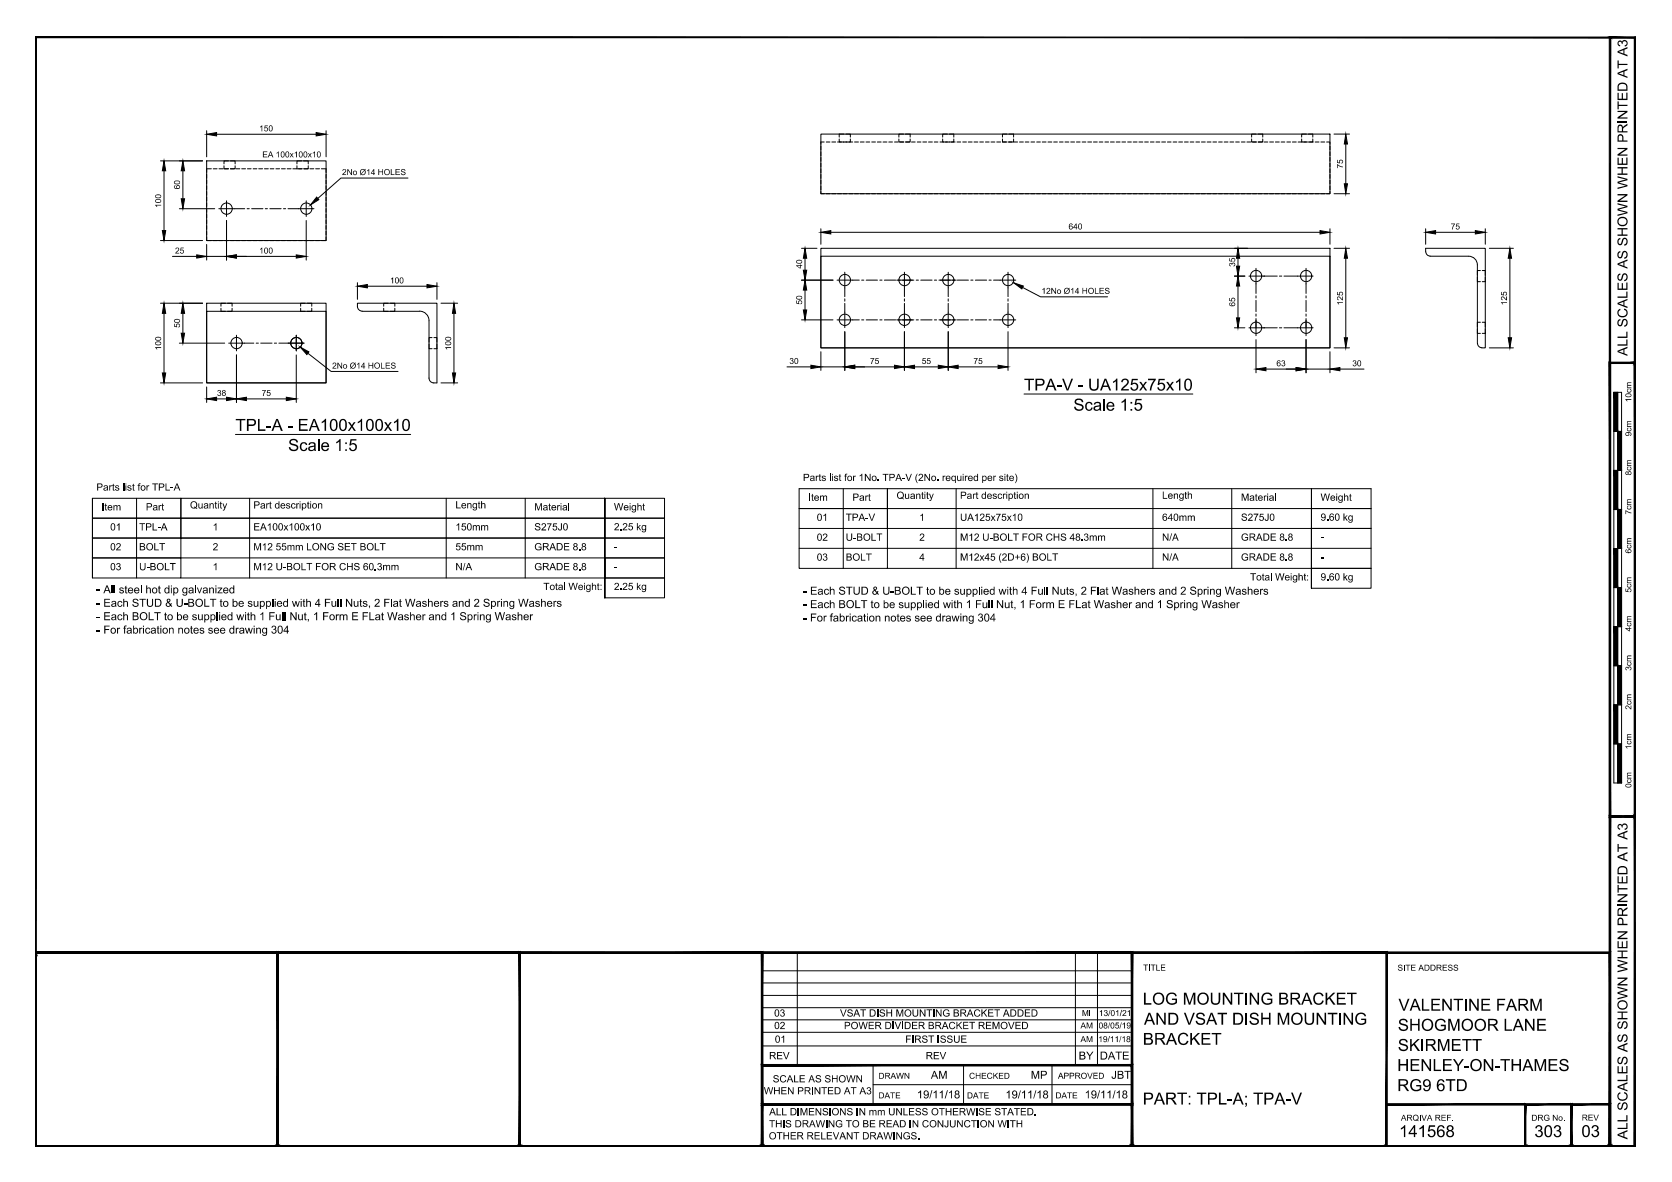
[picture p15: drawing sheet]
<svg xmlns="http://www.w3.org/2000/svg" width="420mm" height="297mm" viewBox="0 0 420 297" stroke-linecap="round" stroke-linejoin="round" font-family="sans-serif">
<defs><g id="words">
<g font-size="4.2">
<text x="257.3" y="98.1">TPA-V - UA125x75x10</text>
<text x="269.7" y="103.2">Scale 1:5</text>
<text x="59.2" y="108.3">TPL-A - EA100x100x10</text>
<text x="72.4" y="113.3">Scale 1:5</text>
<text x="287.2" y="252.5">LOG MOUNTING BRACKET</text>
<text x="287.5" y="257.5">AND VSAT DISH MOUNTING</text>
<text x="351.4" y="254">VALENTINE FARM</text>
<text x="287.2" y="262.6">BRACKET</text>
<text x="351.3" y="259">SHOGMOOR LANE</text>
<text x="351.1" y="269.2">HENLEY-ON-THAMES</text>
<text x="351.3" y="264.1">SKIRMETT</text>
<text x="351.1" y="274.2">RG9 6TD</text>
<text x="287.2" y="277.6">PART: TPL-A; TPA-V</text>
<text x="351.6" y="285.7">141568</text>
<text x="385.6" y="285.7">303</text>
<text x="397.4" y="285.7">03</text>
</g>
<g font-size="3.5">
<text x="409" y="89.5" transform="rotate(-90 409 89.5)">ALL SCALES AS SHOWN WHEN PRINTED AT A3</text>
<text x="409" y="286.3" transform="rotate(-90 409 286.3)">ALL SCALES AS SHOWN WHEN PRINTED AT A3</text>
</g>
<g font-size="2.8">
<text x="24.3" y="149.1">- All steel hot dip galvanized</text>
<text x="201.8" y="149.4">- Each STUD &amp; U-BOLT to be supplied with 4 Full Nuts, 2 Flat Washers and 2 Spring Washers</text>
<text x="24.3" y="152.5">- Each STUD &amp; U-BOLT to be supplied with 4 Full Nuts, 2 Flat Washers and 2 Spring Washers</text>
<text x="24.3" y="155.9">- Each BOLT to be supplied with 1 Full Nut, 1 Form E FLat Washer and 1 Spring Washer</text>
<text x="201.8" y="152.8">- Each BOLT to be supplied with 1 Full Nut, 1 Form E FLat Washer and 1 Spring Washer</text>
<text x="24.3" y="159.2">- For fabrication notes see drawing 304</text>
<text x="201.8" y="156.2">- For fabrication notes see drawing 304</text>
<text x="271" y="266.3">BY</text>
<text x="276.4" y="266.3">DATE</text>
<text x="233.9" y="271.1">AM</text>
<text x="259" y="271.1">MP</text>
<text x="279.3" y="271.1">JBT</text>
<text x="230.4" y="276">19/11/18</text>
<text x="252.6" y="276.1">19/11/18</text>
<text x="272.6" y="276">19/11/18</text>
</g>
<g font-size="2.5">
<text x="24.2" y="123.3">Parts list for TPL-A</text>
<text x="201.8" y="120.9">Parts list for 1No. TPA-V (2No. required per site)</text>
<text x="203.1" y="125.9">Item</text>
<text x="214.2" y="125.9">Part</text>
<text x="225.3" y="125.4">Quantity</text>
<text x="241.2" y="125.3">Part description</text>
<text x="292" y="125.3">Length</text>
<text x="311.9" y="125.9">Material</text>
<text x="331.8" y="125.9">Weight</text>
<text x="25.6" y="128.3">Item</text>
<text x="36.6" y="128.3">Part</text>
<text x="47.7" y="127.8">Quantity</text>
<text x="63.7" y="127.8">Part description</text>
<text x="114.5" y="127.8">Length</text>
<text x="134.3" y="128.3">Material</text>
<text x="154.3" y="128.3">Weight</text>
<text x="205.3" y="130.9">01</text>
<text x="212.5" y="130.9">TPA-V</text>
<text x="231" y="130.9">1</text>
<text x="241.2" y="130.9">UA125x75x10</text>
<text x="292" y="130.9">640mm</text>
<text x="311.9" y="130.9">S275J0</text>
<text x="331.8" y="130.9">9.60 kg</text>
<text x="27.7" y="133.3">01</text>
<text x="35" y="133.3">TPL-A</text>
<text x="53.5" y="133.3">1</text>
<text x="63.7" y="133.3">EA100x100x10</text>
<text x="114.5" y="133.3">150mm</text>
<text x="134.3" y="133.3">S275J0</text>
<text x="154.3" y="133.3">2.25 kg</text>
<text x="205.3" y="135.9">02</text>
<text x="212.5" y="135.9">U-BOLT</text>
<text x="231" y="135.9">2</text>
<text x="241.2" y="135.9">M12 U-BOLT FOR CHS 48.3mm</text>
<text x="292" y="135.9">N/A</text>
<text x="311.9" y="135.9">GRADE 8.8</text>
<text x="331.8" y="135.8">-</text>
<text x="27.7" y="138.3">02</text>
<text x="27.7" y="143.3">03</text>
<text x="35" y="138.3">BOLT</text>
<text x="35" y="143.3">U-BOLT</text>
<text x="53.5" y="138.3">2</text>
<text x="53.5" y="143.3">1</text>
<text x="63.7" y="138.3">M12 55mm LONG SET BOLT</text>
<text x="63.7" y="143.3">M12 U-BOLT FOR CHS 60.3mm</text>
<text x="114.5" y="138.3">55mm</text>
<text x="114.5" y="143.3">N/A</text>
<text x="134.3" y="138.3">GRADE 8.8</text>
<text x="134.3" y="143.3">GRADE 8.8</text>
<text x="154.3" y="138.3">-</text>
<text x="154.3" y="143.3">-</text>
<text x="205.3" y="140.9">03</text>
<text x="212.5" y="140.9">BOLT</text>
<text x="231" y="140.9">4</text>
<text x="241.2" y="140.9">M12x45 (2D+6) BOLT</text>
<text x="292" y="140.9">N/A</text>
<text x="311.9" y="140.9">GRADE 8.8</text>
<text x="331.8" y="140.8">-</text>
<text x="136.6" y="148.3">Total Weight:</text>
<text x="154.3" y="148.3">2.25 kg</text>
<text x="314.1" y="145.9">Total Weight:</text>
<text x="331.8" y="145.9">9.60 kg</text>
<text x="194.5" y="255.4">03</text>
<text x="211.1" y="255.5">VSAT DISH MOUNTING BRACKET ADDED</text>
<text x="194.5" y="258.6">02</text>
<text x="194.7" y="262">01</text>
<text x="212.1" y="258.6">POWER DIVIDER BRACKET REMOVED</text>
<text x="227.5" y="262">FIRST ISSUE</text>
<text x="193.2" y="266.2">REV</text>
<text x="232.6" y="266.2">REV</text>
<text x="192" y="275">WHEN PRINTED AT A3</text>
<text x="194.2" y="272">SCALE AS SHOWN</text>
<text x="193.3" y="280.3">ALL DIMENSIONS IN mm UNLESS OTHERWISE STATED.</text>
<text x="193.2" y="286.3">OTHER RELEVANT DRAWINGS.</text>
<text x="193.2" y="283.3">THIS DRAWING TO BE READ IN CONJUNCTION WITH</text>
</g>
<g font-size="2.1">
<text x="65.1" y="33">150</text>
<text x="65.9" y="39.5">EA 100x100x10</text>
<text x="45.2" y="47.6" transform="rotate(-90 45.2 47.6)">60</text>
<text x="86" y="44">2No Ø14 HOLES</text>
<text x="337.5" y="42.4" transform="rotate(-90 337.5 42.4)">75</text>
<text x="40.5" y="52.2" transform="rotate(-90 40.5 52.2)">100</text>
<text x="268.5" y="57.7">640</text>
<text x="364.6" y="57.7">75</text>
<text x="44" y="63.7">25</text>
<text x="65.1" y="63.7">100</text>
<text x="98" y="71.2">100</text>
<text x="201.6" y="67.5" transform="rotate(-90 201.6 67.5)">40</text>
<text x="310.4" y="67.1" transform="rotate(-90 310.4 67.1)">35</text>
<text x="201.6" y="76.5" transform="rotate(-90 201.6 76.5)">50</text>
<text x="261.7" y="73.8">12No Ø14 HOLES</text>
<text x="310.4" y="77" transform="rotate(-90 310.4 77)">65</text>
<text x="337.5" y="76.7" transform="rotate(-90 337.5 76.7)">125</text>
<text x="378.7" y="76.7" transform="rotate(-90 378.7 76.7)">125</text>
<text x="45.2" y="82.4" transform="rotate(-90 45.2 82.4)">50</text>
<text x="40.5" y="88.1" transform="rotate(-90 40.5 88.1)">100</text>
<text x="113.4" y="88.1" transform="rotate(-90 113.4 88.1)">100</text>
<text x="83.5" y="92.6">2No Ø14 HOLES</text>
<text x="198.4" y="91.5">30</text>
<text x="218.6" y="91.5">75</text>
<text x="231.6" y="91.5">55</text>
<text x="244.6" y="91.5">75</text>
<text x="320.7" y="92">63</text>
<text x="339.8" y="92">30</text>
<text x="54.5" y="99.5">38</text>
<text x="65.8" y="99.5">75</text>
<text x="409.9" y="101.1" transform="rotate(-90 409.9 101.1)">10cm</text>
<text x="409.9" y="109.6" transform="rotate(-90 409.9 109.6)">9cm</text>
<text x="409.9" y="119.5" transform="rotate(-90 409.9 119.5)">8cm</text>
<text x="409.9" y="129.3" transform="rotate(-90 409.9 129.3)">7cm</text>
<text x="409.9" y="139.1" transform="rotate(-90 409.9 139.1)">6cm</text>
<text x="409.9" y="148.9" transform="rotate(-90 409.9 148.9)">5cm</text>
<text x="409.9" y="158.7" transform="rotate(-90 409.9 158.7)">4cm</text>
<text x="409.9" y="168.6" transform="rotate(-90 409.9 168.6)">3cm</text>
<text x="409.9" y="178.4" transform="rotate(-90 409.9 178.4)">2cm</text>
<text x="409.9" y="188.3" transform="rotate(-90 409.9 188.3)">1cm</text>
<text x="409.9" y="198" transform="rotate(-90 409.9 198)">0cm</text>
<text x="287.3" y="243.9">TITLE</text>
<text x="351.2" y="243.9">SITE ADDRESS</text>
<text x="271.9" y="255.3">MI</text>
<text x="276.1" y="255.3">13/01/21</text>
<text x="271.5" y="261.9">AM</text>
<text x="271.5" y="258.4">AM</text>
<text x="276" y="261.9">19/11/18</text>
<text x="276" y="258.4">08/05/19</text>
<text x="220.8" y="271.1">DRAWN</text>
<text x="243.5" y="271.1">CHECKED</text>
<text x="265.9" y="271.1">APPROVED</text>
<text x="220.8" y="276">DATE</text>
<text x="243" y="276.1">DATE</text>
<text x="265.2" y="276">DATE</text>
<text x="352" y="281.6">ARQIVA REF.</text>
<text x="384.8" y="281.6">DRG No.</text>
<text x="397.5" y="281.6">REV</text>
</g>
</g></defs>
<!-- layer: PROPOSED OTHER USER 1 -->
<g fill="none" stroke="#000" stroke-width=".25">
<path d="M206.3 33.7h127.9v15h-127.9zM51.9 40.4h30v20.1h-30zM51.9 76.2h30v20h-30zM51.9 78.2h30v18h-30zM89.8 77v-.8h20v20a1.43 1.43 0 0 1-2-1.2M89.8 77a1.21 1.21 0 0 0 1.2 1.2h14.4a2.31 2.31 0 0 1 2.4 2.4v14.4M206.3 62.4h127.9v25h-127.9zM206.3 64.4h127.9v23h-127.9zM359.4 64.4h9.6M359.4 64.3a1.15 1.15 0 0 1-1.1-1v-.9h14.9v25h-.9M369.1 64.4a2.18 2.18 0 0 1 2.1 2.2v19.7M371.3 86.3a1.08 1.08 0 0 0 1.1 1.1"/>
<circle cx="56.9" cy="52.4" r="1.42"/>
<circle cx="77" cy="52.4" r="1.42"/>
<circle cx="212.3" cy="70.4" r="1.42"/>
<circle cx="227.3" cy="70.4" r="1.42"/>
<circle cx="238.3" cy="70.4" r="1.42"/>
<circle cx="253.3" cy="70.4" r="1.42"/>
<circle cx="315.6" cy="69.4" r="1.42"/>
<circle cx="328.2" cy="69.4" r="1.42"/>
<circle cx="59.4" cy="86.2" r="1.42"/>
<circle cx="74.5" cy="86.2" r="1.42"/>
<circle cx="212.3" cy="80.4" r="1.42"/>
<circle cx="227.3" cy="80.4" r="1.42"/>
<circle cx="238.3" cy="80.4" r="1.42"/>
<circle cx="253.3" cy="80.4" r="1.42"/>
<circle cx="315.6" cy="82.4" r="1.42"/>
<circle cx="328.2" cy="82.4" r="1.42"/>
</g>
<!-- layer: PROPOSED OTHER USER 1 - HIDDEN -->
<g fill="none" stroke="#000" stroke-width=".25">
<path d="M206.3 36.7v1M206.3 38.1v1M206.3 39.6v.9M207.1 35.7h-.8v.5M207.6 35.7h1M209 35.7h1M210.5 35.7h.9M210.9 34.9v.8h1.2M211.9 35.7h.9M212.1 33.7h-1.2v.8M212.5 33.7h1.2v.8M213.3 35.7h1"/>
<path d="M213.7 34.9v.8h-1.2M214.7 35.7h1M216.2 35.7h1M217.6 35.7h1M219.1 35.7h.9M220.5 35.7h.9M221.9 35.7h1M223.3 35.7h1M224.8 35.7h.9M225.9 34.9v.8h1.2M226.2 35.7h.9M227.1 33.7h-1.2v.8"/>
<path d="M227.5 33.7h1.2v.8M227.6 35.7h1M228.7 34.9v.8h-1.2M229.1 35.7h.9M230.5 35.7h.9M231.9 35.7h1M233.3 35.7h1M234.8 35.7h.9M236.2 35.7h.9M236.9 34.9v.8h1.2M237.6 35.7h1M238.1 33.7h-1.2v.8"/>
<path d="M238.5 33.7h1.2v.8M239 35.7h1M239.7 34.9v.8h-1.2M240.5 35.7h.9M241.9 35.7h1M243.3 35.7h1M244.8 35.7h.9M246.2 35.7h.9M247.6 35.7h1M249 35.7h1M250.5 35.7h.9M251.9 34.9v.8h1.2"/>
<path d="M251.9 35.7h.9M253.1 33.7h-1.2v.8M253.4 35.7h.9M253.5 33.7h1.2v.8M254.7 34.9v.8h-1.2M254.7 35.7h1M256.2 35.7h1M257.6 35.7h1M259.1 35.7h.9M260.5 35.7h.9M261.9 35.7h1M263.3 35.7h1"/>
<path d="M264.8 35.7h.9M266.2 35.7h1M267.6 35.7h1M269.1 35.7h.9M270.5 35.7h.9M271.9 35.7h1M273.3 35.7h1M274.8 35.7h.9M276.2 35.7h.9M277.7 35.7h.9M279 35.7h1M280.5 35.7h1"/>
<path d="M281.9 35.7h1M283.4 35.7h.9M284.8 35.7h.9M286.2 35.7h1M287.6 35.7h1M289.1 35.7h.9M290.5 35.7h1M291.9 35.7h1M293.4 35.7h.9M294.8 35.7h.9M296.2 35.7h1M297.6 35.7h1"/>
<path d="M299.1 35.7h.9M300.5 35.7h.9M301.9 35.7h1M303.3 35.7h1M304.8 35.7h.9M306.2 35.7h1M307.6 35.7h1M309.1 35.7h.9M310.5 35.7h.9M311.9 35.7h1M313.3 35.7h1M314.5 34.9v.8h1.2"/>
<path d="M314.8 35.7h1M315.7 33.7h-1.2v.8M316.1 33.7h1.2v.8M316.2 35.7h.9M317.3 34.9v.8h-1.2M317.7 35.7h.9M319.1 35.7h.9M320.5 35.7h1M321.9 35.7h1M323.4 35.7h.9M324.8 35.7h.9M326.2 35.7h1"/>
<path d="M327.1 34.9v.8h1.2M327.6 35.7h1M328.3 33.7h-1.2v.8M328.7 33.7h1.2v.8M329.1 35.7h.9M329.9 34.9v.8h-1.2M330.5 35.7h1M331.9 35.7h1M333.4 35.7h.8v.5M334.2 36.7v1M334.2 38.1v1M334.2 39.6v.9"/>
<path d="M51.9 59.5v1h1.2M51.9 43.8v1M51.9 45.3v.9M51.9 46.7v.9M51.9 48.1v1M51.9 49.5v1M51.9 51v.9M51.9 52.4v.9M51.9 53.8v1M51.9 55.2v1M51.9 56.7v.9M51.9 58.1v1"/>
<path d="M53.1 42.4h-1.2v.9M53.6 42.4h1M55 42.4h1M56.3 41.7v.7h1.1M57.4 40.4h-1.1v.8M57.9 40.4h1.2v.8M58.9 52.5h2.6M59.1 41.7v.7h-1.2h.9M59.3 42.4h1M60.7 42.4h1M62.1 52.5h.5M62.2 42.4h.9"/>
<path d="M63.2 52.5h2.9M63.6 42.4h.9M65 42.4h1M66.4 42.4h1M66.7 52.5h.5M67.8 52.5h2.8M67.9 42.4h.9M69.3 42.4h1M70.7 42.4h1M71.2 52.5h.6M72.2 42.4h.9M72.4 52.5h2.6"/>
<path d="M73.6 42.4h.9M74.6 41.7v.7h1.4M75.8 40.4h-1.2v.8M76.3 40.4h1.2v.8M76.4 42.4h1M77.5 41.7v.7h-1.2M77.9 42.4h1M79.3 42.4h1M80.8 42.4h1.1v.9M81.9 59.5v1h-1.1M81.9 43.8v1M81.9 45.3v.9"/>
<path d="M81.9 46.7v.9M81.9 48.1v1M81.9 49.5v1M81.9 51v.9M81.9 52.4v.9M81.9 53.8v1M81.9 55.2v1M81.9 56.7v.9M81.9 58.1v1M206.3 48.1v.6h.8M206.3 41v1M206.3 42.4v1"/>
<path d="M206.3 43.9v.9M206.3 45.3v.9M206.3 46.7v1M207.6 48.7h1M209 48.7h1M210.5 48.7h.9M211.9 48.7h.9M213.3 48.7h1M214.7 48.7h1M216.2 48.7h1M217.6 48.7h1M219.1 48.7h.9"/>
<path d="M220.5 48.7h.9M221.9 48.7h1M223.3 48.7h1M224.8 48.7h.9M226.2 48.7h.9M227.6 48.7h1M229.1 48.7h.9M230.5 48.7h.9M231.9 48.7h1M233.3 48.7h1M234.8 48.7h.9M236.2 48.7h.9"/>
<path d="M237.6 48.7h1M239 48.7h1M240.5 48.7h.9M241.9 48.7h1M243.3 48.7h1M244.8 48.7h.9M246.2 48.7h.9M247.6 48.7h1M249 48.7h1M250.5 48.7h.9M251.9 48.7h.9M253.4 48.7h.9"/>
<path d="M254.7 48.7h1M256.2 48.7h1M257.6 48.7h1M259.1 48.7h.9M260.5 48.7h.9M261.9 48.7h1M263.3 48.7h1M264.8 48.7h.9M266.2 48.7h1M267.6 48.7h1M269.1 48.7h.9M270.5 48.7h.9"/>
<path d="M271.9 48.7h1M273.3 48.7h1M274.8 48.7h.9M276.2 48.7h.9M277.7 48.7h.9M279 48.7h1M280.5 48.7h1M281.9 48.7h1M283.4 48.7h.9M284.8 48.7h.9M286.2 48.7h1M287.6 48.7h1"/>
<path d="M289.1 48.7h.9M290.5 48.7h1M291.9 48.7h1M293.4 48.7h.9M294.8 48.7h.9M296.2 48.7h1M297.6 48.7h1M299.1 48.7h.9M300.5 48.7h.9M301.9 48.7h1M303.3 48.7h1M304.8 48.7h.9"/>
<path d="M306.2 48.7h1M307.6 48.7h1M309.1 48.7h.9M310.5 48.7h.9M311.9 48.7h1M313.3 48.7h1M314.8 48.7h1M316.2 48.7h.9M317.7 48.7h.9M319.1 48.7h.9M320.5 48.7h1M321.9 48.7h1"/>
<path d="M323.4 48.7h.9M324.8 48.7h.9M326.2 48.7h1M327.6 48.7h1M329.1 48.7h.9M330.5 48.7h1M331.9 48.7h1M334.2 48.1v.6h-.8M334.2 41v1M334.2 42.4v1M334.2 43.9v.9M334.2 45.3v.9"/>
<path d="M334.2 46.7v1M53.6 60.5h1M55 60.5h1M55.5 77.5v.7h1.2M56.5 60.5h.9M56.7 76.2h-1.2v.8M57.2 76.2h1.1v.8M57.9 60.5h.9M58.3 77.5v.7h-1.1M59.3 60.5h1M60.7 60.5h1M62.2 60.5h.9"/>
<path d="M63.6 60.5h.9M65 60.5h1M66.4 60.5h1M67.9 60.5h.9M69.3 60.5h1M70.7 60.5h1M72.2 60.5h.9M73.6 60.5h.9M75 60.5h1M75.6 77.5v.7h1.1M76.4 60.5h1M76.7 76.2h-1.1v.8"/>
<path d="M77.2 76.2h1.1v.8M77.9 60.5h1M78.3 77.5v.7h-1.1M79.3 60.5h1M96.4 77.5v.7h1.2M97.6 76.2h-1.2v.8M98 76.2h1.2v.8M99.2 77.5v.7h-1.2M212.3 72.3v2.2M212.3 75.1v.6M212.3 76.2v2.2M214.3 70.4h1.6"/>
<path d="M216.5 70.4h.6M217.7 70.4h2.8M221.1 70.4h.5M222.2 70.4h2.9M225.7 70.4h.5M226.8 70.4h2.8M227.3 72.3v2.2M227.3 75.1v.6M227.3 76.2v2.2M230.2 70.4h.6M231.4 70.4h2.8M234.8 70.4h.6"/>
<path d="M236 70.4h2.8M238.3 72.3v2.2M238.3 75.1v.6M238.3 76.2v2.2M239.4 70.4h.5M240.5 70.4h2.9M244 70.4h.5M245.1 70.4h2.8M248.5 70.4h.6M249.7 70.4h1.6M253.3 72.3v2.2M253.3 75.1v.6"/>
<path d="M253.3 76.2v2.2M315.6 71.3v2.4M315.6 74.3v.6M315.6 75.5v2.8M315.6 78.9v.6M317.6 69.4h3.4M321.5 69.4h.6M322.7 69.4h3.3M328.2 71.3v2.4M328.2 74.3v.6M328.2 75.5v2.8M328.2 78.9v.6"/>
<path d="M371.2 69.6v1.2h.8M372 68h-.8v1.2M372.5 68h.7v1.2M373.2 69.6v1.2h-.7M61.4 86.2h2.4M64.4 86.2h.5M65.5 86.2h2.9M68.9 86.2h.6M70.1 86.2h2.4M107.8 86.4v1.2h.8M108.6 84.8h-.8v1.2M109 84.8h.8v1.2"/>
<path d="M109.8 86.4v1.2h-.8M214.3 80.4h1.6M216.5 80.4h.6M217.7 80.4h2.8M221.1 80.4h.5M222.2 80.4h2.9M225.7 80.4h.5M226.8 80.4h2.8M230.2 80.4h.6M231.4 80.4h2.8M234.8 80.4h.6M236 80.4h2.8"/>
<path d="M239.4 80.4h.5M240.5 80.4h2.9M244 80.4h.5M245.1 80.4h2.8M248.5 80.4h.6M249.7 80.4h1.6M315.6 80.1v2.3M317.6 82.4h3.4M321.5 82.4h.6M322.7 82.4h3.3M328.2 80.1v2.3M371.2 82.6v1.2h.8"/>
<path d="M372 81h-.8v1.2M372.5 81h.7v1.2M373.2 82.6v1.2h-.7"/>
</g>
<!-- layer: TEXT AND DIMENSIONS -->
<g fill="none" stroke="#000" stroke-width=".25">
<path d="M51.9 32.9v6.5M54.4 33.7h25M81.9 32.9v6.5M335.2 33.7h3.9M338.2 36.2v10M40.3 40.4h10.6M41.2 42.9v15.1M45.1 52.5h8.9M46 42.9v7.1M55 52.5h3.9M56.9 50.5v3.9M56.9 55.4v10"/>
<path d="M75 52.5h3.9M76.9 50.5v3.9M76.9 55.4v10M102.5 44.7h-16.8l-5.8 5.2M206.3 57.5v3.9M208.8 58.4h122.9M334.2 57.5v3.9M335.2 48.7h3.9M358.3 57.5v3.9M360.8 58.4h9.9M373.2 57.5v3.9M40.3 76.2h10.6"/>
<path d="M40.3 60.5h10.6M41.2 78.7v15M43.3 64.4h6.1M46 78.7v5M51.9 61.4v4M51.9 64.4h5M59.4 64.4h15.1M89.8 71v4.2M92.3 71.9h15M109.8 71v4.2M110.8 76.2h4.2M114.1 78.7v15"/>
<path d="M201.4 70.4h7.9M201.4 62.4h3.9M202.3 72.9v5M210.3 70.4h4M212.3 68.4v3.9M212.3 78.4v3.9M225.3 70.4h4M227.3 68.4v3.9M227.3 78.4v3.9M236.3 70.4h4M238.3 68.4v3.9M238.3 78.4v3.9"/>
<path d="M251.3 70.4h4M253.3 68.4v3.9M253.3 78.4v3.9M256.9 72.2l4.6 2.4h16.8M310.2 69.4h2.6M310.2 62.4h3.3M311.1 71.9v8M313.8 69.4h4M315.6 67.4v3.9M326 69.4h4M328.2 67.4v3.9M335.2 62.4h3.9"/>
<path d="M338.2 64.9v20M374.3 62.4h6M379.4 64.9v20M40.3 96.2h10.6M45.1 86.2h11.4M51.9 97.2v3.9M57.5 86.2h3.9M59.4 84.2v4M59.4 89.2v11.9M72.5 86.2h3.9M74.5 84.2v4M74.5 89.2v11.9"/>
<path d="M77.4 88.8l5.8 4.5h16.8M110.8 96.2h4.2M197.8 92.2h6M201.4 80.4h7.9M206.3 88.4v4.7M206.3 92.2h6M210.3 80.4h4M212.3 83.4v9.7M214.8 92.2h10M225.3 80.4h4M227.3 83.4v9.7M229.8 92.2h6"/>
<path d="M236.3 80.4h4M238.3 83.4v9.7M240.8 92.2h10M251.3 80.4h4M253.3 83.4v9.7M257.3 99h42.4M310.2 82.4h2.6M313.8 82.4h4M315.6 80.4v4M315.6 85.3v8.4M318.1 92.8h7.6M326 82.4h4"/>
<path d="M328.2 80.4v4M328.2 85.3v8.4M328.2 92.8h6M334.2 88.4v5.3M335.2 87.4h3.9M336.7 92.8h6.1M374.3 87.4h6M54.4 100.2h2.5M59.2 109.2h44M61.9 100.2h10.1M23.2 130.2h128.8h-106.5v5h-22.3zM23.2 125.2v20"/>
<path d="M34.3 125.2v20M45.5 135.2v5h-22.3v-5h128.8M45.5 135.2h106.5M62.7 125.2v20M112.1 125.2v20M132 125.2v20M152 125.2h-106.5v5h-22.3v-5h22.3v10M152 125.2v15zM152 125.2v15M152 125.2h15v5h-15zM152 130.2h15v5h-15zM152 135.2h15v5h-15z"/>
<path d="M152 125.2v25M200.8 132.8h143.7v15h-14.9v-15v10h14.9h-121.5M200.8 137.8h143.7M211.9 122.8v20M223 127.8h-22.2h143.7M223 132.8v-10v20h-22.2v-20h143.7v10h-14.9v-10v25v-5M240.3 122.8v20M289.7 122.8v20M309.5 122.8v20M23.2 140.2h22.3v5h-22.3zM45.5 140.2h106.5M45.5 145.2h106.5"/>
<path d="M152 145.2h15v5h-15zM152 140.2v5h15v-5h-15v5"/>
</g>
<g fill="#000" stroke="#000" stroke-width=".25">
<path d="M51.9 33.7l2.5-.4v.9zM79.4 33.3l2.5 .4-2.5 .5zM338.2 33.7l.4 2.5h-.8zM41.2 40.4l.4 2.5h-.8zM40.8 58h.8l-.4 2.5zM46 40.4l.4 2.5h-.9zM45.5 50h.9l-.4 2.5zM79.6 49.5l.5 .7-2.1 1.3zM206.3 58.4l2.5-.4v.8zM331.7 58l2.5 .4-2.5 .4zM337.8 46.2h.8l-.4 2.5zM358.3 58.4l2.5-.4v.8z"/>
<path d="M370.7 58l2.5 .4-2.5 .4zM41.2 76.2l.4 2.5h-.8zM46 76.2l.4 2.5h-.9zM49.4 64.1l2.5 .3-2.5 .5zM56.9 64.4l2.5-.3v.8zM74.5 64.1l2.4 .3-2.4 .5zM89.8 71.9l2.5-.4v.8zM107.3 71.5l2.5 .4-2.5 .4zM114.1 76.2l.4 2.5h-.8zM202.3 62.4l.4 2.5h-.8zM201.9 67.9h.8l-.4 2.5zM202.3 70.4l.4 2.5h-.8z"/>
<path d="M201.9 77.9h.8l-.4 2.5zM254.7 71.1l2.5 .8-.4 .7zM311.1 62.4l.4 2.5h-.8zM310.7 66.9h.8l-.4 2.5zM311.1 69.4l.4 2.5h-.8zM310.7 79.9h.8l-.4 2.5zM338.2 62.4l.4 2.5h-.8zM379.4 62.4l.4 2.5h-.8zM40.8 93.7h.8l-.4 2.5zM45.5 83.7h.9l-.4 2.5zM51.9 100.2l2.5-.4v.9zM56.9 99.8l2.5 .4-2.5 .5z"/>
<path d="M59.4 100.2l2.5-.4v.9zM72 99.8l2.5 .4-2.5 .5zM75.4 87.2l2.2 1.2-.5 .7zM113.7 93.7h.8l-.4 2.5zM203.8 91.8l2.5 .4-2.5 .4zM212.3 92.2l2.5-.4v.8zM224.8 91.8l2.5 .4-2.5 .4zM227.3 92.2l2.5-.4v.8zM235.8 91.8l2.5 .4-2.5 .4zM238.3 92.2l2.5-.4v.8zM250.8 91.8l2.5 .4-2.5 .4zM315.6 92.8l2.5-.4v.8z"/>
<path d="M325.7 92.4l2.5 .4-2.5 .4zM334.2 92.8l2.5-.4v.8zM337.8 84.9h.8l-.4 2.5zM379 84.9h.8l-.4 2.5z"/>
</g>
<!-- layer: 0 -->
<g fill="none" stroke="#000" stroke-width=".25">
<path d="M405.5 98.6h2v98.2h-2zM406.5 98.6v98.2M405.5 118.2h2M405.5 108.4h2M405.5 137.8h2M405.5 128.1h2M405.5 157.5h2M405.5 147.7h2M405.5 177.1h2M405.5 167.3h2M405.5 186.9h2M200.3 239.4v28.3"/>
<path d="M270.2 239.4v28.3M275.8 239.4v28.3M191.5 250.1h93M191.5 247h93M191.5 244h93M191.5 256.3h93M191.5 253.2h93M191.5 259.4h93M191.5 262.8h93M219.4 267.7v9.8M219.4 272.6h65.1M242.1 267.7v9.8"/>
<path d="M264.4 267.7v9.8"/>
</g>
<g fill="#000" stroke="#000" stroke-width=".25">
<path d="M8.9 9.3l.2 .2h401.6zM8.9 9.3h402l-.2 .2z"/>
<path d="M404.4 9.3l.3 .2zM404.4 9.3l.3 .2-.3 278.5zM404.7 9.5l-.3 278.5 .3-.1zM404.4 288l.3-.1z"/>
<path d="M404.6 9.3l.1 .2h6zM404.6 9.3h6.3l-.2 .2z"/>
<path d="M410.7 9.5v278.4l.2-278.6zM410.9 9.3v278.7l-.2-.1z"/>
<path d="M410.7 9.5v278.4l.2-278.6zM410.9 9.3v278.7l-.2-.1z"/>
<path d="M404.4 91l.3 .4 6.2-.4zM404.7 91.4l6.2-.4-.2 .4zM410.9 91l-.2 .4z"/>
<path d="M404.4 91l.3 114v-113.6zM404.4 91l.3 114-.3 .4z"/>
<path d="M405.5 98.6l1 9.8v-9.8zM405.5 98.6l1 9.8h-1z"/>
<path d="M410.7 91.4l.2 113.8v-114zM410.7 91.4l.2 113.8-.2-.2zM410.7 205l.2 .4zM404.7 205h6l.2 .4zM404.7 205l-.3 .4h6.5z"/>
<path d="M405.5 118.2l1 9.8v-9.8zM405.5 118.2l1 9.8h-1z"/>
<path d="M406.5 108.4l1 9.8v-9.8zM406.5 108.4l1 9.8h-1z"/>
<path d="M405.5 137.8l1 9.9v-9.9zM405.5 137.8l1 9.9h-1z"/>
<path d="M406.5 128l1 9.8v-9.8zM406.5 128l1 9.8h-1z"/>
<path d="M405.5 157.5l1 9.8v-9.8zM405.5 157.5l1 9.8h-1z"/>
<path d="M406.5 147.7l1 9.8v-9.8zM406.5 147.7l1 9.8h-1z"/>
<path d="M405.5 177.1l1 9.8v-9.8zM405.5 177.1l1 9.8h-1z"/>
<path d="M406.5 167.3l1 9.8v-9.8zM406.5 167.3l1 9.8h-1z"/>
<path d="M406.5 186.9l1 9.9v-9.9zM406.5 186.9l1 9.9h-1z"/>
<path d="M404.4 205l.3 .4 6.2-.4zM404.7 205.4l6.2-.4-.2 .4zM410.9 205l-.2 .4z"/>
<path d="M410.9 205.2l-.2 .2 .2 82.6zM410.7 205.4l.2 82.6-.2-.1zM410.7 287.9l.2 .1z"/>
<path d="M8.9 239.2l.2 .4zM8.9 239.2l395.5 .4h-395.3zM8.9 239.2l395.5 .4 .3-.4z"/>
<path d="M9.1 239.6h60.5l.3-.4zM8.9 239.2h61l-60.8 .4zM8.9 239.2l.2 .4z"/>
<path d="M69.9 239.6h60.6l.3-.4zM69.6 239.2h61.2l-60.9 .4zM69.6 239.2l.3 48.7v-48.3zM69.6 239.2l.3 48.7-.3 .1zM69.6 288l.3-.1z"/>
<path d="M130.8 239.6h60.5l.4-.4zM130.5 239.2h61.2l-60.9 .4zM130.5 239.2l.3 48.7v-48.3zM130.5 239.2l.3 48.7-.3 .1zM130.5 288l.3-.1z"/>
<path d="M191.7 239.6h92.6l.3-.4zM191.3 239.2h93.3l-92.9 .4zM191.3 239.2l.4 48.7v-48.3zM191.3 239.2l.4 48.7-.4 .1zM191.3 288l.4-.1z"/>
<path d="M284.6 239.6h63.7l.3-.4zM284.3 239.2h64.3l-64 .4zM284.3 239.2l.3 48.7v-48.3zM284.3 239.2l.3 48.7-.3 .1zM284.3 288l.3-.1z"/>
<path d="M404.7 239.2l-.3 .4 .3 48.4zM404.4 239.6l.3 48.4-.3-.1zM404.4 287.9l.3 .1z"/>
<path d="M191.3 277.4l.4 .3 92.9-.3zM191.7 277.7l92.9-.3-.3 .3zM284.6 277.4l-.3 .3 .3 10.3zM284.3 277.7l.3 10.3-.3-.1zM284.3 287.9l.3 .1z"/>
<path d="M191.3 277.7h93.3l-.3-.3zM191.3 277.7l.4-.3h92.6zM191.3 267.5v10.2l.4-.3zM191.3 267.5l.4 .4v9.5zM191.3 267.5l.4 .4 92.9-.4zM191.7 267.9l92.9-.4-.3 .4zM284.6 267.5l-.3 .4 .3 9.8zM284.3 267.9l.3 9.8-.3-.3z"/>
<path d="M383.1 277.4l.3 .3 11.6-.3zM383.4 277.7l11.6-.3-.3 .3zM395 277.4l-.3 .3 .3 10.3zM394.7 277.7l.3 10.3-.3-.1zM394.7 287.9l.3 .1z"/>
<path d="M348.4 277.7h34.9v-.3zM348.4 277.4h34.9l-34.9 .3z"/>
<path d="M394.7 277.4l.3 .3 9.7-.3zM395 277.7l9.7-.3-.3 .3zM404.7 277.4l-.3 .3 .3 10.3zM404.4 277.7l.3 10.3-.3-.1zM404.4 287.9l.3 .1z"/>
<path d="M9.1 9.5l-.2 278.5 .2-.1zM8.9 9.3l.2 .2-.2 278.5z"/>
<path d="M9.1 239.6l-.2 48.4 .2-.1zM8.9 239.4l.2 .2-.2 48.4z"/>
<path d="M9.1 287.9l60.7 .1-.2-.1zM9.1 287.9l60.7 .1h-60.9z"/>
<path d="M69.6 287.9l.3 .1zM69.9 239.2v48.8l-.3-.1zM69.9 239.2l-.3 .4v48.3z"/>
<path d="M69.9 287.9l60.7 .1-.1-.1zM69.9 287.9l60.7 .1h-60.8z"/>
<path d="M130.5 287.9l.3 .1zM130.8 239.2v48.8l-.3-.1zM130.8 239.2l-.3 .4v48.3z"/>
<path d="M130.8 287.9l60.7 .1-.2-.1zM130.8 287.9l60.7 .1h-60.9z"/>
<path d="M191.3 287.9l.4 .1zM191.7 239.2v48.8l-.4-.1zM191.7 239.2l-.4 .4v48.3z"/>
<path d="M191.7 287.9l92.8 .1-.2-.1zM191.7 287.9l92.8 .1h-93z"/>
<path d="M284.3 287.9l.3 .1zM284.6 239.2v48.8l-.3-.1zM284.6 239.2l-.3 .4v48.3z"/>
<path d="M191.5 288h93l-.2-.1zM191.7 287.9h92.6l-92.8 .1zM191.3 288l.4-.1zM191.7 277.7v10.2l-.4 .1zM191.3 277.4v10.6l.4-10.3z"/>
<path d="M284.6 287.9l63.8 .1-.1-.1zM284.6 287.9l63.8 .1h-63.9z"/>
<path d="M348.3 287.9l.3 .1zM348.6 239.2v48.8l-.3-.1zM348.6 239.2l-.3 .4v48.3z"/>
<path d="M383.3 288h11.6l-.2-.1zM383.4 287.9h11.3l-11.4 .1zM383.1 288l.3-.1zM383.4 277.7v10.2l-.3 .1zM383.1 277.4v10.6l.3-10.3z"/>
<path d="M8.9 288h395.7l-.2-.1zM8.9 288l.2-.1h395.3zM8.9 239.4v48.6l.2-.1zM8.9 239.4l.2 .2v48.3z"/>
<path d="M394.9 288h9.7l-.2-.1zM394.9 288l.1-.1h9.4zM394.7 288l.3-.1zM395 277.7v10.2l-.3 .1zM394.7 277.4v10.6l.3-10.3z"/>
<path d="M9.1 287.9l401.8 .1-.2-.1zM9.1 287.9l401.8 .1h-402z"/>
<path d="M404.7 287.9l6.2 .1-.2-.1zM404.7 287.9l6.2 .1h-6.3z"/>
<path d="M404.6 288h6.3l-.2-.1zM404.7 287.9h6l-6.1 .1zM404.4 288l.3-.1zM404.7 205.4v82.5l-.3 .1zM404.4 205v83l.3-82.6z"/>
</g>
<use href="#words"/>
</svg>
